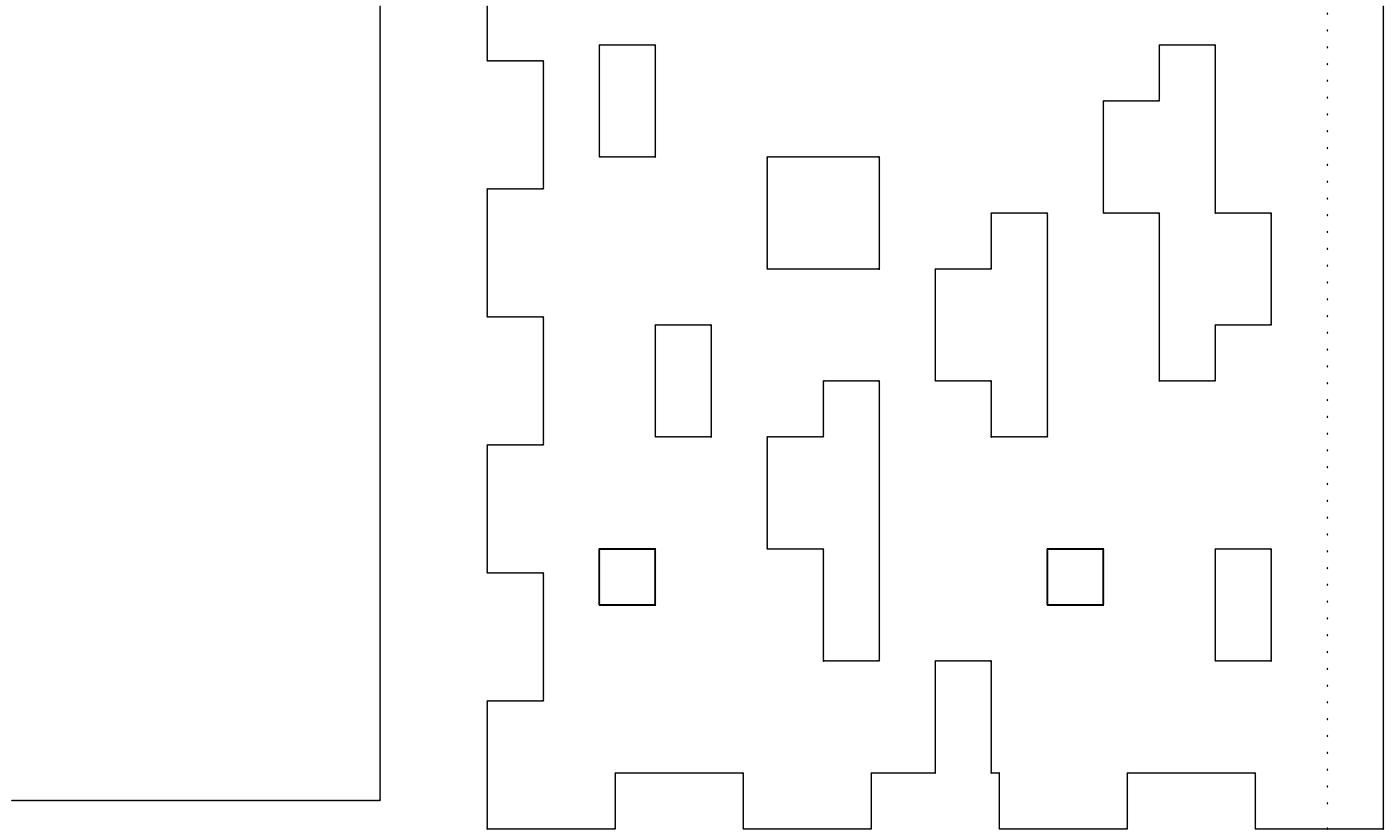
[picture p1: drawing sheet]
<svg xmlns="http://www.w3.org/2000/svg" width="250mm" height="150mm" viewBox="0 0 250 150" stroke-linecap="round" stroke-linejoin="round" font-family="sans-serif">
<g fill="none" stroke="#000" stroke-width=".25">
<path d="M67.9 1v141.9h-65.9M87 1v9.9h10v22.8h-10v22.9h10v22.8h-10v22.9h10v22.9h-10v22.8h22.9v-10h22.8v10h22.9v-10h11.4v-20h10v20h1.4v10h22.9v-10h22.9v10h22.8M107 8h10v20h-10zM197 18h10v-10h10v30h10v20h-10v10h-10v-30h-10zM237 17.5h.1M237 14.5h.1M237 11.5h.1M237 8.5h.1M237 5.5h.1M237 2.5h.1M247 1v147M137 28h20v20h-20z"/>
<path d="M237 38.5h.1M237 35.5h.1M237 32.5h.1M237 29.5h.1M237 26.5h.1M237 23.5h.1M237 20.5h.1M117 58h10v20h-10zM167 48h10v-10h10v40h-10v-10h-10zM237 59.5h.1M237 56.5h.1M237 53.5h.1"/>
<path d="M237 50.5h.1M237 47.5h.1M237 44.5h.1M237 41.5h.1M137 78h10v-10h10v50h-10v-20h-10zM237 77.5h.1M237 74.5h.1M237 71.5h.1M237 68.5h.1M237 65.5h.1M237 62.5h.1M107 98h10v10h-10v-10h10v10h-10z"/>
<path d="M187 98h10v10h-10v-10h10v10h-10zM217 98h10v20h-10zM237 98.5h.1M237 95.5h.1M237 92.5h.1M237 89.5h.1M237 86.5h.1M237 83.5h.1M237 80.5h.1M237 119.5h.1M237 116.5h.1M237 113.5h.1"/>
<path d="M237 110.5h.1M237 107.5h.1M237 104.5h.1M237 101.5h.1M237 137.5h.1M237 134.5h.1M237 131.5h.1M237 128.5h.1M237 125.5h.1M237 122.5h.1M237 148h.1M237 143.5h.1"/>
<path d="M237 140.5h.1M247 148h.1"/>
</g>
</svg>
